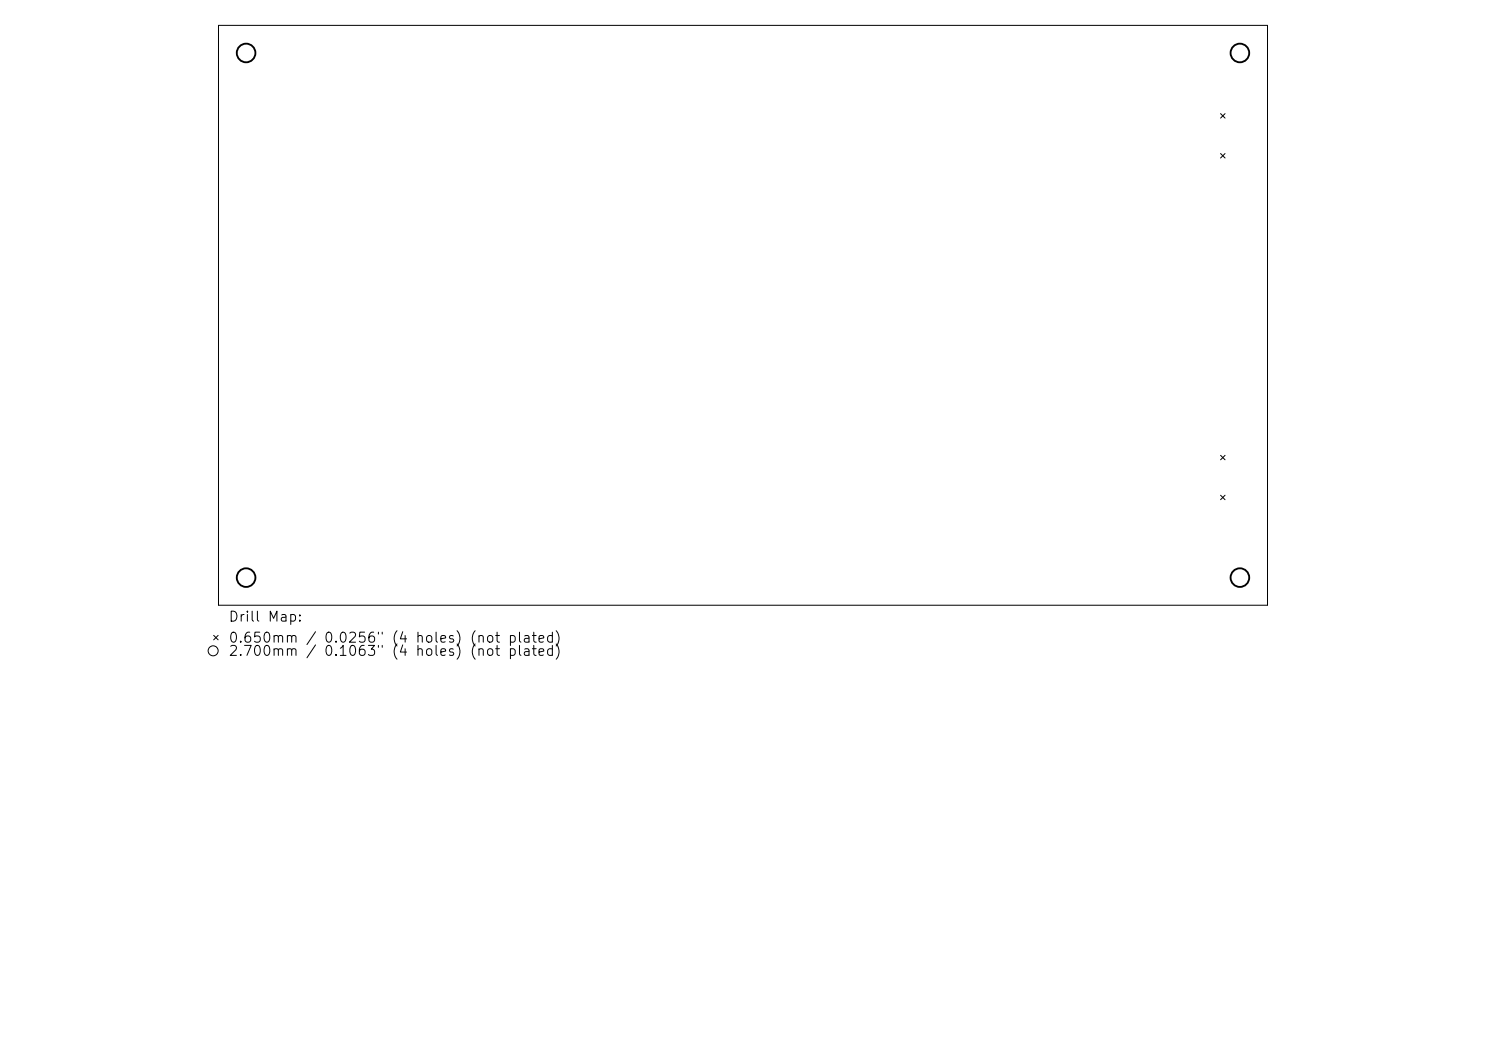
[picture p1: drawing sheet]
<svg xmlns="http://www.w3.org/2000/svg" width="297mm" height="210mm" viewBox="0 0 297 210" stroke-linecap="round" stroke-linejoin="round" font-family="sans-serif">
<defs><g id="words">
<g font-size="2">
<text x="45.5" y="124.7">Drill Map:</text>
<text x="45.5" y="128.9">0.650mm / 0.0256&quot; (4 holes) (not plated)</text>
<text x="45.5" y="131.6">2.700mm / 0.1063&quot; (4 holes) (not plated)</text>
</g>
</g></defs>
<g fill="none" stroke="#000" stroke-width=".2">
<path d="M43.7 5.1h209.6v115.8h-209.6zM244 22.7l.8 .9M244 30.7l.8 .9M244.8 22.7l-.8 .9M244.8 30.7l-.8 .9M244 91l.8 .9M244 99l.8 .9M244.8 91l-.8 .9M244.8 99l-.8 .9M42.7 127l.9 .9M43.6 127l-.9 .9"/>
<circle cx="42.6" cy="130" r="1"/>
</g>
<g fill="none" stroke="#000" stroke-width=".37">
<circle cx="49.2" cy="10.6" r="1.86"/>
<circle cx="247.8" cy="10.6" r="1.86"/>
<circle cx="49.2" cy="115.4" r="1.86"/>
<circle cx="247.8" cy="115.4" r="1.86"/>
</g>
<use href="#words"/>
</svg>
